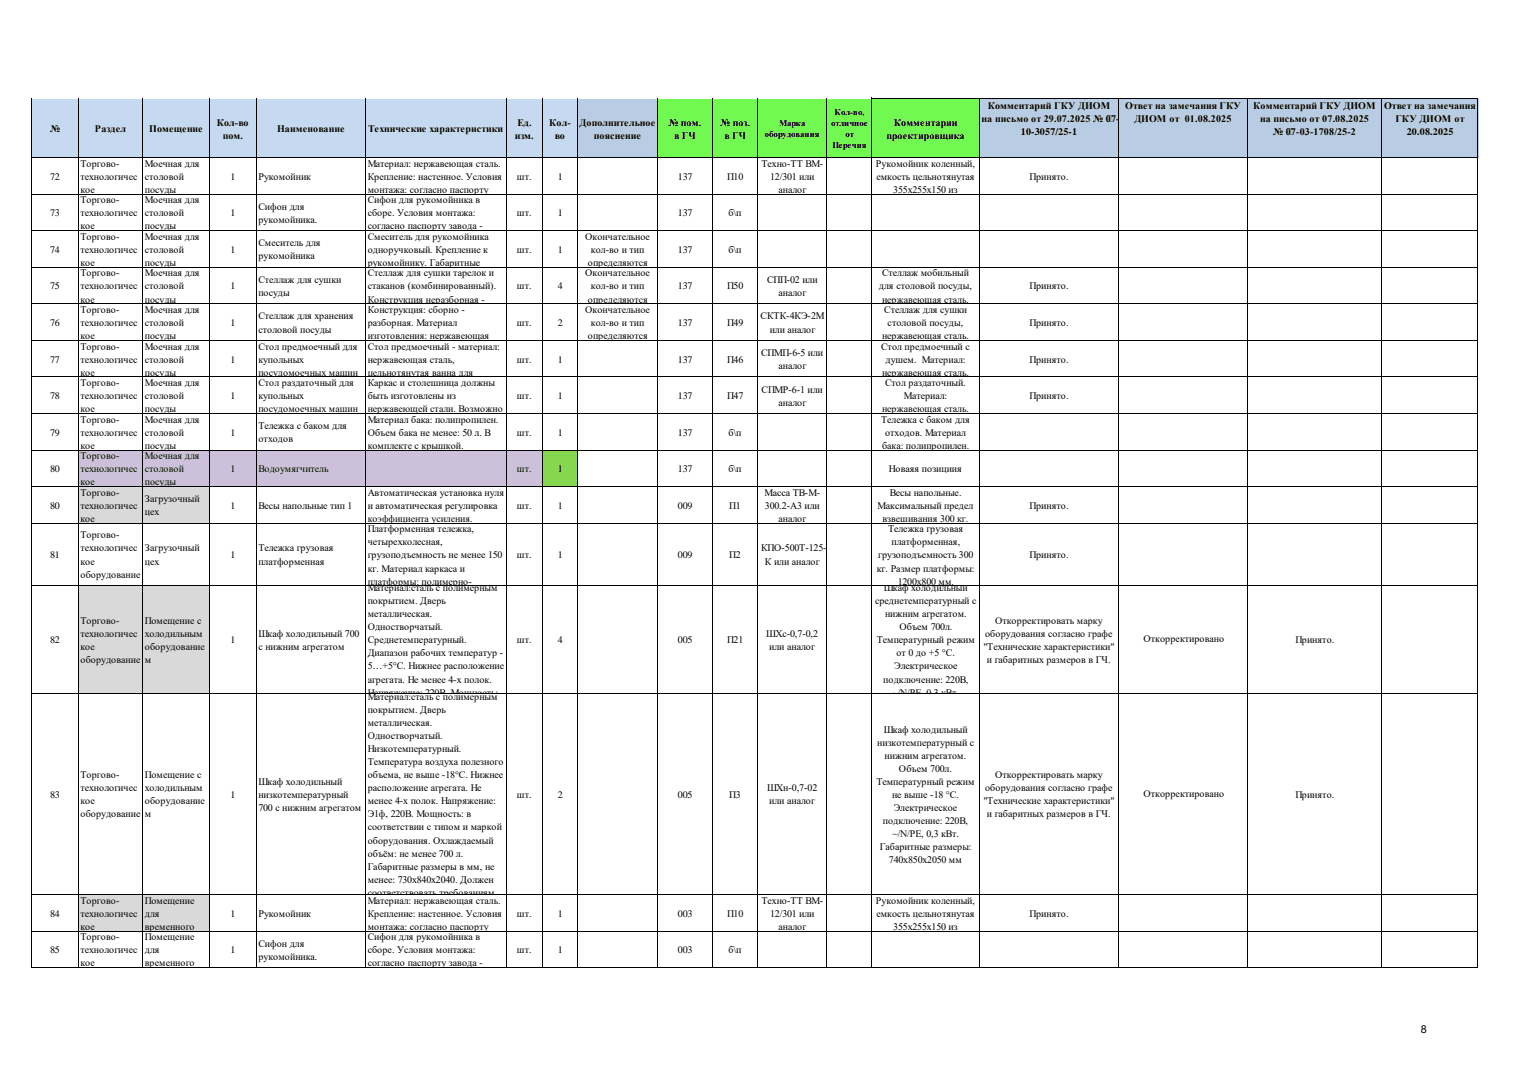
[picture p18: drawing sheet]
<svg xmlns="http://www.w3.org/2000/svg" width="297mm" height="210mm" viewBox="0 0 297 210" stroke-linecap="round" stroke-linejoin="round" font-family="sans-serif">
<defs><g id="words">
<text font-size="2.1" x="276.5" y="201">8</text>
<g font-size="1.9">
<text x="191.1" y="23.8">на письмо от 29.07.2025 № 07-</text>
<text x="192.2" y="21.3">Комментарий ГКУ ДИОМ</text>
<text x="219" y="21.3">Ответ на замечания ГКУ</text>
<text x="220.8" y="23.8">ДИОМ от 01.08.2025</text>
<text x="243.9" y="21.3">Комментарий ГКУ ДИОМ</text>
<text x="245.3" y="23.8">на письмо от 07.08.2025</text>
<text x="269.4" y="21.3">Ответ на замечания</text>
<text x="271.6" y="23.8">ГКУ ДИОМ от</text>
<text x="9.7" y="25.8">№</text>
<text x="18.5" y="25.8">Раздел</text>
<text x="29" y="25.8">Помещение</text>
<text x="42.2" y="24.5">Кол-во</text>
<text x="43.4" y="27">пом.</text>
<text x="53.9" y="25.8">Наименование</text>
<text x="71.6" y="25.8">Технические характеристики</text>
<text x="100.2" y="27">изм.</text>
<text x="100.7" y="24.5">Ед.</text>
<text x="106.9" y="24.5">Кол-</text>
<text x="108" y="27">во</text>
<text x="112.8" y="24.5">Дополнительное</text>
<text x="115.6" y="27">пояснение</text>
<text x="130.1" y="24.5">№ пом.</text>
<text x="131.2" y="27">в ГЧ</text>
<text x="140.2" y="24.5">№ поз.</text>
<text x="141" y="27">в ГЧ</text>
<text x="172.5" y="27">проектировщика</text>
<text x="174" y="24.5">Комментарии</text>
<text x="198.7" y="26.3">10-3057/25-1</text>
<text x="247.8" y="26.3">№ 07-03-1708/25-2</text>
<text x="273.8" y="26.3">20.08.2025</text>
<text x="9.7" y="35">72</text>
<text x="15.7" y="32.4">Торгово-</text>
<text x="15.7" y="35">технологичес</text>
<text x="28.2" y="32.4">Моечная для</text>
<text x="28.2" y="35">столовой</text>
<text x="44.9" y="35">1</text>
<text x="50.3" y="35">Рукомойник</text>
<text x="71.6" y="32.4">Материал: нержавеющая сталь.</text>
<text x="71.6" y="35">Крепление: настенное. Условия</text>
<text x="100.6" y="35">шт.</text>
<text x="108.6" y="35">1</text>
<text x="131.9" y="35">137</text>
<text x="141.5" y="35">П10</text>
<text x="148.2" y="32.4">Техно-ТТ ВМ-</text>
<text x="149.9" y="35">12/301 или</text>
<text x="170.5" y="32.4">Рукомойник коленный,</text>
<text x="170.6" y="35">емкость цельнотянутая</text>
<text x="200.4" y="35">Принято.</text>
<text x="15.7" y="37.5">кое</text>
<text x="15.7" y="39.6">Торгово-</text>
<text x="28.2" y="37.5">посуды</text>
<text x="28.2" y="39.6">Моечная для</text>
<text x="50.3" y="40.8">Сифон для</text>
<text x="71.6" y="37.5">монтажа: согласно паспорту</text>
<text x="71.6" y="39.6">Сифон для рукомойника в</text>
<text x="151.5" y="37.5">аналог</text>
<text x="173.9" y="37.5">355х255х150 из</text>
<text x="9.7" y="42.1">73</text>
<text x="15.7" y="42.1">технологичес</text>
<text x="15.7" y="44.6">кое</text>
<text x="15.7" y="46.7">Торгово-</text>
<text x="28.2" y="42.1">столовой</text>
<text x="28.2" y="44.6">посуды</text>
<text x="28.2" y="46.7">Моечная для</text>
<text x="44.9" y="42.1">1</text>
<text x="50.3" y="43.4">рукомойника.</text>
<text x="50.3" y="47.9">Смеситель для</text>
<text x="71.6" y="42.1">сборе. Условия монтажа:</text>
<text x="71.6" y="44.6">согласно паспорту завода -</text>
<text x="71.6" y="46.7">Смеситель для рукомойника</text>
<text x="100.6" y="42.1">шт.</text>
<text x="108.6" y="42.1">1</text>
<text x="113.9" y="46.7">Окончательное</text>
<text x="131.9" y="42.1">137</text>
<text x="141.8" y="42.1">б\п</text>
<text x="9.7" y="49.2">74</text>
<text x="15.7" y="49.2">технологичес</text>
<text x="15.7" y="51.8">кое</text>
<text x="15.7" y="53.8">Торгово-</text>
<text x="28.2" y="49.2">столовой</text>
<text x="28.2" y="51.8">посуды</text>
<text x="28.2" y="53.8">Моечная для</text>
<text x="44.9" y="49.2">1</text>
<text x="50.3" y="50.5">рукомойника</text>
<text x="71.6" y="49.2">одноручковый. Крепление к</text>
<text x="71.6" y="51.8">рукомойнику. Габаритные</text>
<text x="71.6" y="53.8">Стеллаж для сушки тарелок и</text>
<text x="100.6" y="49.2">шт.</text>
<text x="108.6" y="49.2">1</text>
<text x="113.9" y="53.8">Окончательное</text>
<text x="114.4" y="51.8">определяются</text>
<text x="115" y="49.2">кол-во и тип</text>
<text x="131.9" y="49.2">137</text>
<text x="141.8" y="49.2">б\п</text>
<text x="171.7" y="53.8">Стеллаж мобильный</text>
<text x="9.7" y="56.3">75</text>
<text x="15.7" y="56.3">технологичес</text>
<text x="15.7" y="58.9">кое</text>
<text x="28.2" y="56.3">столовой</text>
<text x="28.2" y="58.9">посуды</text>
<text x="44.9" y="56.3">1</text>
<text x="50.3" y="55.1">Стеллаж для сушки</text>
<text x="50.3" y="57.6">посуды</text>
<text x="71.6" y="56.3">стаканов (комбинированный).</text>
<text x="71.6" y="58.9">Конструкция неразборная -</text>
<text x="100.6" y="56.3">шт.</text>
<text x="108.6" y="56.3">4</text>
<text x="114.4" y="58.9">определяются</text>
<text x="115" y="56.3">кол-во и тип</text>
<text x="131.9" y="56.3">137</text>
<text x="141.5" y="56.3">П50</text>
<text x="149.3" y="55.1">СПП-02 или</text>
<text x="151.5" y="57.6">аналог</text>
<text x="171.1" y="56.3">для столовой посуды,</text>
<text x="171.7" y="58.9">нержавеющая сталь.</text>
<text x="200.4" y="56.3">Принято.</text>
<text x="9.7" y="63.4">76</text>
<text x="15.7" y="60.9">Торгово-</text>
<text x="15.7" y="63.4">технологичес</text>
<text x="15.7" y="66">кое</text>
<text x="28.2" y="60.9">Моечная для</text>
<text x="28.2" y="63.4">столовой</text>
<text x="28.2" y="66">посуды</text>
<text x="44.9" y="63.4">1</text>
<text x="50.3" y="62.2">Стеллаж для хранения</text>
<text x="50.3" y="64.7">столовой посуды</text>
<text x="71.6" y="60.9">Конструкция: сборно -</text>
<text x="71.6" y="63.4">разборная. Материал</text>
<text x="71.6" y="66">изготовления: нержавеющая</text>
<text x="100.6" y="63.4">шт.</text>
<text x="108.6" y="63.4">2</text>
<text x="113.9" y="60.9">Окончательное</text>
<text x="114.4" y="66">определяются</text>
<text x="115" y="63.4">кол-во и тип</text>
<text x="131.9" y="63.4">137</text>
<text x="141.5" y="63.4">П49</text>
<text x="148" y="62.2">СКТК-4КЭ-2М</text>
<text x="149.8" y="64.7">или аналог</text>
<text x="171.7" y="66">нержавеющая сталь.</text>
<text x="172.1" y="60.9">Стеллаж для сушки</text>
<text x="172.8" y="63.4">столовой посуды,</text>
<text x="200.4" y="63.4">Принято.</text>
<text x="9.7" y="70.6">77</text>
<text x="15.7" y="68">Торгово-</text>
<text x="15.7" y="70.6">технологичес</text>
<text x="28.2" y="68">Моечная для</text>
<text x="28.2" y="70.6">столовой</text>
<text x="44.9" y="70.6">1</text>
<text x="50.3" y="68">Стол предмоечный для</text>
<text x="50.3" y="70.6">купольных</text>
<text x="71.6" y="68">Стол предмоечный - материал:</text>
<text x="71.6" y="70.6">нержавеющая сталь,</text>
<text x="100.6" y="70.6">шт.</text>
<text x="108.6" y="70.6">1</text>
<text x="131.9" y="70.6">137</text>
<text x="141.5" y="70.6">П46</text>
<text x="148.1" y="69.3">СПМП-6-5 или</text>
<text x="151.5" y="71.8">аналог</text>
<text x="171.5" y="68">Стол предмоечный с</text>
<text x="172.3" y="70.6">душем. Материал:</text>
<text x="200.4" y="70.6">Принято.</text>
<text x="9.7" y="77.7">78</text>
<text x="15.7" y="73.1">кое</text>
<text x="15.7" y="75.1">Торгово-</text>
<text x="15.7" y="77.7">технологичес</text>
<text x="28.2" y="73.1">посуды</text>
<text x="28.2" y="75.1">Моечная для</text>
<text x="28.2" y="77.7">столовой</text>
<text x="44.9" y="77.7">1</text>
<text x="50.3" y="73.1">посудомоечных машин</text>
<text x="50.3" y="75.1">Стол раздаточный для</text>
<text x="50.3" y="77.7">купольных</text>
<text x="71.6" y="73.1">цельнотянутая ванна для</text>
<text x="71.6" y="75.1">Каркас и столешница должны</text>
<text x="71.6" y="77.7">быть изготовлены из</text>
<text x="100.6" y="77.7">шт.</text>
<text x="108.6" y="77.7">1</text>
<text x="131.9" y="77.7">137</text>
<text x="141.5" y="77.7">П47</text>
<text x="148.2" y="76.4">СПМР-6-1 или</text>
<text x="171.7" y="73.1">нержавеющая сталь.</text>
<text x="172.3" y="75.1">Стол раздаточный.</text>
<text x="175.9" y="77.7">Материал:</text>
<text x="200.4" y="77.7">Принято.</text>
<text x="15.7" y="80.2">кое</text>
<text x="15.7" y="82.2">Торгово-</text>
<text x="28.2" y="80.2">посуды</text>
<text x="28.2" y="82.2">Моечная для</text>
<text x="50.3" y="80.2">посудомоечных машин</text>
<text x="50.3" y="83.5">Тележка с баком для</text>
<text x="71.6" y="80.2">нержавеющей стали. Возможно</text>
<text x="71.6" y="82.2">Материал бака: полипропилен.</text>
<text x="151.5" y="78.9">аналог</text>
<text x="171.5" y="82.2">Тележка с баком для</text>
<text x="171.7" y="80.2">нержавеющая сталь.</text>
<text x="9.7" y="84.8">79</text>
<text x="15.7" y="84.8">технологичес</text>
<text x="15.7" y="87.3">кое</text>
<text x="15.7" y="89.4">Торгово-</text>
<text x="28.2" y="84.8">столовой</text>
<text x="28.2" y="87.3">посуды</text>
<text x="28.2" y="89.4">Моечная для</text>
<text x="44.9" y="84.8">1</text>
<text x="50.3" y="86.1">отходов</text>
<text x="71.6" y="84.8">Объем бака не менее: 50 л. В</text>
<text x="71.6" y="87.3">комплекте с крышкой.</text>
<text x="100.6" y="84.8">шт.</text>
<text x="108.6" y="84.8">1</text>
<text x="131.9" y="84.8">137</text>
<text x="141.8" y="84.8">б\п</text>
<text x="171.7" y="87.3">бака: полипропилен.</text>
<text x="172.3" y="84.8">отходов. Материал</text>
<text x="9.7" y="91.9">80</text>
<text x="15.7" y="91.9">технологичес</text>
<text x="15.7" y="94.4">кое</text>
<text x="28.2" y="91.9">столовой</text>
<text x="28.2" y="94.4">посуды</text>
<text x="44.9" y="91.9">1</text>
<text x="50.3" y="91.9">Водоумягчитель</text>
<text x="100.6" y="91.9">шт.</text>
<text x="108.6" y="91.9">1</text>
<text x="131.9" y="91.9">137</text>
<text x="141.8" y="91.9">б\п</text>
<text x="173" y="91.9">Новаяя позициия</text>
<text x="9.7" y="99">80</text>
<text x="15.7" y="96.5">Торгово-</text>
<text x="15.7" y="99">технологичес</text>
<text x="15.7" y="101.6">кое</text>
<text x="28.2" y="97.7">Загрузочный</text>
<text x="28.2" y="100.3">цех</text>
<text x="44.9" y="99">1</text>
<text x="50.3" y="99">Весы напольные тип 1</text>
<text x="71.6" y="96.5">Автоматическая установка нуля</text>
<text x="71.6" y="99">и автоматическая регулировка</text>
<text x="71.6" y="101.6">коэффициента усиления.</text>
<text x="100.6" y="99">шт.</text>
<text x="108.6" y="99">1</text>
<text x="131.9" y="99">009</text>
<text x="141.9" y="99">П1</text>
<text x="148.8" y="96.5">Масса TB-M-</text>
<text x="148.9" y="99">300.2-A3 или</text>
<text x="151.5" y="101.6">аналог</text>
<text x="170.8" y="99">Максимальный предел</text>
<text x="171.8" y="101.6">взвешивания 300 кг.</text>
<text x="173.2" y="96.5">Весы напольные.</text>
<text x="200.4" y="99">Принято.</text>
<text x="15.7" y="104.8">Торгово-</text>
<text x="15.7" y="107.3">технологичес</text>
<text x="28.2" y="107.3">Загрузочный</text>
<text x="50.3" y="107.3">Тележка грузовая</text>
<text x="71.6" y="103.6">Платформенная тележка,</text>
<text x="71.6" y="106.1">четырехколесная,</text>
<text x="148.1" y="107.3">КПО-500Т-125-</text>
<text x="172.9" y="103.6">Тележка грузовая</text>
<text x="173.5" y="106.1">платформенная,</text>
<text x="9.7" y="108.6">81</text>
<text x="15.7" y="109.9">кое</text>
<text x="15.7" y="112.4">оборудование</text>
<text x="28.2" y="109.9">цех</text>
<text x="44.9" y="108.6">1</text>
<text x="50.3" y="109.9">платформенная</text>
<text x="71.6" y="108.7">грузоподъемность не менее 150</text>
<text x="71.6" y="111.2">кг. Материал каркаса и</text>
<text x="71.6" y="113.8">платформы: полимерно-</text>
<text x="100.6" y="108.6">шт.</text>
<text x="108.6" y="108.6">1</text>
<text x="131.9" y="108.6">009</text>
<text x="141.9" y="108.6">П2</text>
<text x="148.9" y="109.9">К или аналог</text>
<text x="170.7" y="111.2">кг. Размер платформы:</text>
<text x="170.9" y="108.7">грузоподъемность 300</text>
<text x="174.7" y="113.8">1200х800 мм.</text>
<text x="200.4" y="108.6">Принято.</text>
<text x="71.6" y="115">Материал:сталь с полимерным</text>
<text x="71.6" y="117.6">покрытием. Дверь</text>
<text x="170.3" y="117.6">среднетемпературный с</text>
<text x="172" y="115">Шкаф холодильный</text>
<text x="9.7" y="125.2">82</text>
<text x="15.7" y="121.4">Торгово-</text>
<text x="15.7" y="123.9">технологичес</text>
<text x="28.2" y="121.4">Помещение с</text>
<text x="28.2" y="123.9">холодильным</text>
<text x="44.9" y="125.2">1</text>
<text x="50.3" y="123.9">Шкаф холодильный 700</text>
<text x="71.6" y="120.1">металлическая.</text>
<text x="71.6" y="122.6">Одностворчатый.</text>
<text x="71.6" y="125.2">Среднетемпературный.</text>
<text x="100.6" y="125.2">шт.</text>
<text x="108.6" y="125.2">4</text>
<text x="131.9" y="125.2">005</text>
<text x="141.5" y="125.2">П21</text>
<text x="149.1" y="123.9">ШХс-0,7-0,2</text>
<text x="170.7" y="125.2">Температурный режим</text>
<text x="172.3" y="120.1">нижним агрегатом.</text>
<text x="175.1" y="122.6">Объем 700л.</text>
<text x="191.7" y="123.9">оборудования согласно графе</text>
<text x="193.7" y="121.4">Откорректировать марку</text>
<text x="222.6" y="125">Откорректировано</text>
<text x="252.1" y="125.2">Принято.</text>
<text x="15.7" y="126.5">кое</text>
<text x="15.7" y="129">оборудование</text>
<text x="28.2" y="126.5">оборудование</text>
<text x="28.2" y="129">м</text>
<text x="50.3" y="126.5">с нижним агрегатом</text>
<text x="71.6" y="127.7">Диапазон рабочих температур -</text>
<text x="71.6" y="130.3">5…+5°C. Нижнее расположение</text>
<text x="149.7" y="126.5">или аналог</text>
<text x="174" y="130.3">Электрическое</text>
<text x="174.5" y="127.7">от 0 до +5 °C.</text>
<text x="191.4" y="126.5">&quot;Технические характеристики&quot;</text>
<text x="192.1" y="129">и габаритных размеров в ГЧ.</text>
<text x="71.6" y="132.8">агрегата. Не менее 4-х полок.</text>
<text x="71.6" y="135.4">Напряжение: 220В. Мощность:</text>
<text x="71.6" y="136.2">Материал:сталь с полимерным</text>
<text x="171.9" y="132.8">подключение: 220В,</text>
<text x="173.7" y="135.4">~/N/PE, 0,3 кВт.</text>
<text x="71.6" y="138.7">покрытием. Дверь</text>
<text x="71.6" y="141.3">металлическая.</text>
<text x="71.6" y="143.8">Одностворчатый.</text>
<text x="172" y="142.6">Шкаф холодильный</text>
<text x="71.6" y="146.4">Низкотемпературный.</text>
<text x="71.6" y="148.9">Температура воздуха полезного</text>
<text x="170.7" y="145.1">низкотемпературный с</text>
<text x="172.2" y="147.6">нижним агрегатом.</text>
<text x="9.7" y="155.3">83</text>
<text x="15.7" y="151.4">Торгово-</text>
<text x="15.7" y="154">технологичес</text>
<text x="28.2" y="151.4">Помещение с</text>
<text x="28.2" y="154">холодильным</text>
<text x="44.9" y="155.3">1</text>
<text x="50.3" y="152.7">Шкаф холодильный</text>
<text x="50.3" y="155.3">низкотемпературный</text>
<text x="71.6" y="151.4">объема, не выше -18°C. Нижнее</text>
<text x="71.6" y="154">расположение агрегата. Не</text>
<text x="100.6" y="155.3">шт.</text>
<text x="108.6" y="155.3">2</text>
<text x="131.9" y="155.3">005</text>
<text x="141.9" y="155.3">П3</text>
<text x="149.3" y="154">ШХн-0,7-02</text>
<text x="170.6" y="152.7">Температурный режим</text>
<text x="173.6" y="155.3">не выше -18 °C.</text>
<text x="175" y="150.2">Объем 700л.</text>
<text x="191.7" y="154">оборудования согласно графе</text>
<text x="193.7" y="151.4">Откорректировать марку</text>
<text x="222.6" y="155.1">Откорректировано</text>
<text x="252.1" y="155.3">Принято.</text>
<text x="15.7" y="156.5">кое</text>
<text x="15.7" y="159.1">оборудование</text>
<text x="28.2" y="156.5">оборудование</text>
<text x="28.2" y="159.1">м</text>
<text x="50.3" y="157.8">700 с нижним агрегатом</text>
<text x="71.6" y="156.5">менее 4-х полок. Напряжение:</text>
<text x="71.6" y="159.1">Э1ф, 220В. Мощность: в</text>
<text x="71.6" y="161.6">соответствии с типом и маркой</text>
<text x="149.7" y="156.5">или аналог</text>
<text x="171.8" y="160.3">подключение: 220В,</text>
<text x="174" y="157.8">Электрическое</text>
<text x="191.4" y="156.5">&quot;Технические характеристики&quot;</text>
<text x="192.1" y="159.1">и габаритных размеров в ГЧ.</text>
<text x="71.6" y="164.2">оборудования. Охлаждаемый</text>
<text x="71.6" y="166.7">объём: не менее 700 л.</text>
<text x="171.2" y="165.4">Габаритные размеры:</text>
<text x="173" y="168">740х850х2050 мм</text>
<text x="173.7" y="162.9">~/N/PE, 0,3 кВт.</text>
<text x="71.6" y="169.2">Габаритные размеры в мм, не</text>
<text x="71.6" y="171.8">менее: 730х840х2040. Должен</text>
<text x="9.7" y="178.4">84</text>
<text x="15.7" y="175.8">Торгово-</text>
<text x="15.7" y="178.4">технологичес</text>
<text x="28.2" y="175.8">Помещение</text>
<text x="28.2" y="178.4">для</text>
<text x="44.9" y="178.4">1</text>
<text x="50.3" y="178.4">Рукомойник</text>
<text x="71.6" y="174.3">соответствовать требованиям</text>
<text x="71.6" y="175.8">Материал: нержавеющая сталь.</text>
<text x="71.6" y="178.4">Крепление: настенное. Условия</text>
<text x="100.6" y="178.4">шт.</text>
<text x="108.6" y="178.4">1</text>
<text x="131.9" y="178.4">003</text>
<text x="141.5" y="178.4">П10</text>
<text x="148.2" y="175.8">Техно-ТТ ВМ-</text>
<text x="149.9" y="178.4">12/301 или</text>
<text x="170.5" y="175.8">Рукомойник коленный,</text>
<text x="170.6" y="178.4">емкость цельнотянутая</text>
<text x="200.4" y="178.4">Принято.</text>
<text x="9.7" y="185.5">85</text>
<text x="15.7" y="180.9">кое</text>
<text x="15.7" y="183">Торгово-</text>
<text x="15.7" y="185.5">технологичес</text>
<text x="28.2" y="180.9">временного</text>
<text x="28.2" y="183">Помещение</text>
<text x="28.2" y="185.5">для</text>
<text x="44.9" y="185.5">1</text>
<text x="50.3" y="184.2">Сифон для</text>
<text x="71.6" y="180.9">монтажа: согласно паспорту</text>
<text x="71.6" y="183">Сифон для рукомойника в</text>
<text x="71.6" y="185.5">сборе. Условия монтажа:</text>
<text x="100.6" y="185.5">шт.</text>
<text x="108.6" y="185.5">1</text>
<text x="131.9" y="185.5">003</text>
<text x="141.8" y="185.5">б\п</text>
<text x="151.5" y="180.9">аналог</text>
<text x="173.9" y="180.9">355х255х150 из</text>
<text x="15.7" y="188">кое</text>
<text x="28.2" y="188">временного</text>
<text x="50.3" y="186.8">рукомойника.</text>
<text x="71.6" y="188">согласно паспорту завода -</text>
</g>
<g font-size="1.7">
<text x="162.4" y="22.3">Кол-во,</text>
<text x="148.9" y="26.7">оборудования</text>
<text x="151.7" y="24.5">Марка</text>
<text x="161.8" y="24.5">отличное</text>
<text x="162" y="28.9">Перечня</text>
<text x="164.5" y="26.7">от</text>
</g>
</g></defs>
<path d="M6.2 19.3h106.3v11.5h-106.3z" fill-rule="evenodd" fill="#c5d9f1"/>
<path d="M112.4 19.3h15.6v11.5h-15.6z" fill-rule="evenodd" fill="#b8cce4"/>
<path d="M128 19.3h62.6v11.5h-62.6z" fill-rule="evenodd" fill="#71f951"/>
<path d="M190.5 19.3h97.2v11.5h-97.2z" fill-rule="evenodd" fill="#b8cce4"/>
<g fill="none" stroke="#000" stroke-width=".19">
<path d="M6.1 19.1v11.7M15.2 19.1v11.7M27.8 19.1v11.7M40.7 19.1v11.7M49.9 19.1v11.7M71.1 19.1v11.7M98.5 19.1v11.7M105.6 19.1v11.7M112.4 19.1v11.7M128 19.1v11.7M138.6 19.1v11.7M147.4 19.1v11.7"/>
<path d="M160.9 19.1v11.7M169.7 19.1v11.7M169.8 19.1h117.9M190.5 19.2v11.6M217.7 19.2v11.6M242.8 19.2v11.6M269 19.2v11.6M287.6 19.2v11.6M6.2 30.7h281.5"/>
</g>
<path d="M15.2 87.6h90.5v7.2h-90.5z" fill-rule="evenodd" fill="#ccc0da"/>
<path d="M105.6 87.6h6.9v7.2h-6.9z" fill-rule="evenodd" fill="#92d050"/>
<g fill="#d9d9d9">
<path d="M15.2 94.7h25.6v7.2h-25.6z" fill-rule="evenodd"/>
<path d="M15.2 113.9h25.6v21.1h-25.6z" fill-rule="evenodd"/>
<path d="M15.2 174.1h25.6v7.2h-25.6z" fill-rule="evenodd"/>
</g>
<g fill="none" stroke="#000" stroke-width=".19">
<path d="M6.1 30.6v157.8M6.2 30.7h281.5M6.2 37.8h281.5M15.2 30.8v157.6M27.8 30.8v157.6M40.7 30.8v157.6M49.9 30.8v157.6M71.1 30.8v157.6M98.5 30.8v157.6M105.6 30.8v157.6M112.4 30.8v157.6M128 30.8v157.6"/>
<path d="M138.6 30.8v157.6M147.4 30.8v157.6M160.9 30.8v157.6M169.7 30.8v157.6M190.5 30.8v157.6M217.7 30.8v157.6M242.8 30.8v157.6M269 30.8v157.6M287.6 30.8v157.6M6.2 44.9h281.5M6.2 52h281.5M6.2 59.1h281.5"/>
<path d="M6.2 66.2h281.5M6.2 73.4h281.5M6.2 80.5h281.5M6.2 87.6h281.5M6.2 94.7h281.5M6.2 101.8h281.5M6.2 113.9h281.5M6.2 134.9h281.5M6.2 174.1h281.5M6.2 181.2h281.5M6.2 188.3h281.5"/>
</g>
<use href="#words"/>
</svg>
